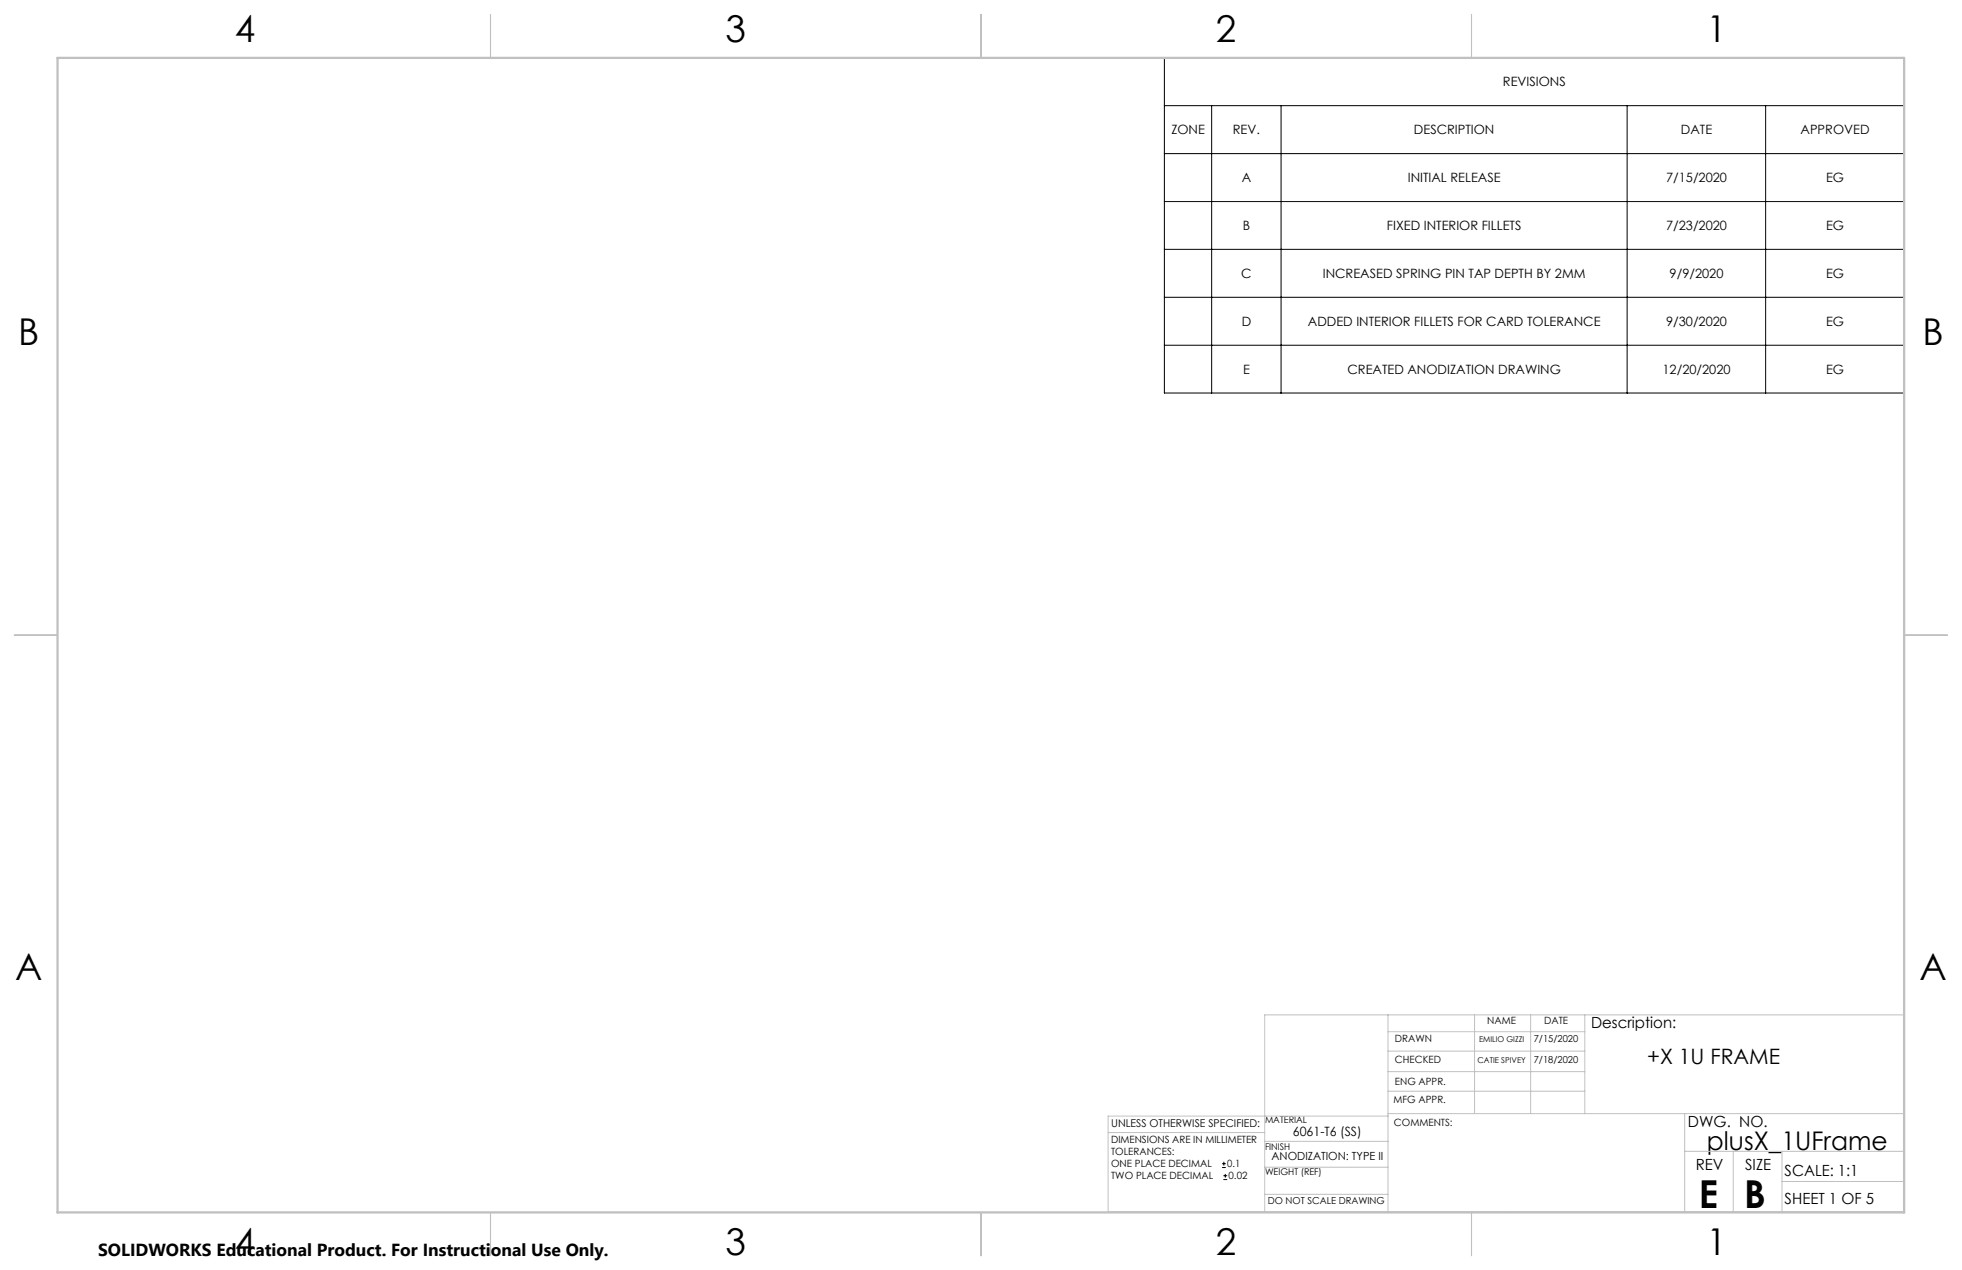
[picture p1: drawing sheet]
<svg xmlns="http://www.w3.org/2000/svg" width="432mm" height="279mm" viewBox="0 0 432 279" stroke-linecap="round" stroke-linejoin="round" font-family="sans-serif">
<defs><g id="words">
<g font-size="8.5">
<text x="373.9" y="265.7">E</text>
<text x="383.8" y="265.7">B</text>
</g>
<g font-size="8.1">
<text x="51.7" y="9.3">4</text>
<text x="159.7" y="9.3">3</text>
<text x="267.6" y="9.3">2</text>
<text x="375.6" y="9.3">1</text>
<text x="4" y="76">B</text>
<text x="423.1" y="76">B</text>
<text x="3.3" y="215.7">A</text>
<text x="422.4" y="215.7">A</text>
<text x="51.7" y="276">4</text>
<text x="159.7" y="276">3</text>
<text x="267.6" y="276">2</text>
<text x="375.6" y="276">1</text>
</g>
<text font-size="5.6" x="375.7" y="253">plusX_1UFrame</text>
<text font-size="4.7" x="362.5" y="234.1">+X 1U FRAME</text>
<text font-size="3.8" x="21.6" y="276.3">SOLIDWORKS Educational Product. For Instructional Use Only.</text>
<g font-size="3.4">
<text x="350.2" y="226.2">Description:</text>
<text x="371.5" y="247.9">DWG. NO.</text>
<text x="373.2" y="257.5">REV</text>
<text x="384.1" y="257.5">SIZE</text>
<text x="392.8" y="258.7">SCALE: 1:1</text>
<text x="392.8" y="264.9">SHEET 1 OF 5</text>
</g>
<g font-size="2.8">
<text x="330.8" y="19">REVISIONS</text>
<text x="257.8" y="29.6">ZONE</text>
<text x="271.3" y="29.6">REV.</text>
<text x="311.2" y="29.6">DESCRIPTION</text>
<text x="369.9" y="29.6">DATE</text>
<text x="396.3" y="29.6">APPROVED</text>
<text x="273.3" y="40.1">A</text>
<text x="309.8" y="40.1">INITIAL RELEASE</text>
<text x="366.7" y="40.1">7/15/2020</text>
<text x="401.9" y="40.1">EG</text>
<text x="273.5" y="50.6">B</text>
<text x="305.2" y="50.6">FIXED INTERIOR FILLETS</text>
<text x="366.7" y="50.6">7/23/2020</text>
<text x="401.9" y="50.6">EG</text>
<text x="273.2" y="61.2">C</text>
<text x="291.1" y="61.2">INCREASED SPRING PIN TAP DEPTH BY 2MM</text>
<text x="367.5" y="61.2">9/9/2020</text>
<text x="401.9" y="61.2">EG</text>
<text x="273.3" y="71.7">D</text>
<text x="287.8" y="71.7">ADDED INTERIOR FILLETS FOR CARD TOLERANCE</text>
<text x="366.7" y="71.7">9/30/2020</text>
<text x="401.9" y="71.7">EG</text>
<text x="273.6" y="82.3">E</text>
<text x="296.5" y="82.3">CREATED ANODIZATION DRAWING</text>
<text x="365.9" y="82.3">12/20/2020</text>
<text x="401.9" y="82.3">EG</text>
<text x="284.5" y="250">6061-T6 (SS)</text>
</g>
<text font-size="2.5" x="279.8" y="255.2">ANODIZATION: TYPE II</text>
<text font-size="2.4" x="244.5" y="247.8">UNLESS OTHERWISE SPECIFIED:</text>
<g font-size="2.2">
<text x="327.3" y="225.4">NAME</text>
<text x="339.8" y="225.4">DATE</text>
<text x="307" y="233.8">CHECKED</text>
<text x="307" y="229.3">DRAWN</text>
<text x="307" y="238.6">ENG APPR.</text>
<text x="306.7" y="242.7">MFG APPR.</text>
<text x="244.5" y="251.5">DIMENSIONS ARE IN MILLIMETER</text>
<text x="306.8" y="247.7">COMMENTS:</text>
<text x="244.5" y="254.2">TOLERANCES:</text>
<text x="244.5" y="256.8">ONE PLACE DECIMAL</text>
<text x="270.1" y="256.8">0.1</text>
<text x="244.5" y="259.5">TWO PLACE DECIMAL</text>
<text x="270.4" y="259.5">0.02</text>
</g>
<g font-size="2.1">
<text x="337.5" y="233.9">7/18/2020</text>
<text x="337.6" y="229.3">7/15/2020</text>
<text x="279" y="264.9">DO NOT SCALE DRAWING</text>
</g>
<g font-size="2">
<text x="278.4" y="247.1">MATERIAL</text>
<text x="278.4" y="253">FINISH</text>
<text x="278.4" y="258.5">WEIGHT (REF)</text>
</g>
<g font-size="1.8">
<text x="325.2" y="233.9">CATIE SPIVEY</text>
<text x="325.5" y="229.3">EMILIO GIZZI</text>
</g>
</g></defs>
<g fill="none" stroke="#000" stroke-width=".22">
<path d="M256.3 12.7h162.8v73.8h-162.8zM256.3 23.2h162.8M256.3 33.8h162.8M266.7 23.2v63.3M281.9 23.2v63.3M358.1 23.2v63.3M388.6 23.2v63.3M256.3 44.3h162.8M256.3 54.9h162.8M256.3 65.4h162.8M256.3 76h162.8M269 256.9h.8"/>
<path d="M269 256h.8M269.2 259.5h.9M269.2 258.7h.9M269.3 255.6v.8M269.7 258.3v.8"/>
</g>
<path d="M418.9 223.3v43.3" fill="none" stroke="#c0c0c0" stroke-width=".22" stroke-dasharray="15.2 1.3 1.3 1.3" stroke-dashoffset="5"/>
<g fill="none" stroke="#c0c0c0" stroke-width=".22">
<path d="M305.5 223.3v43.3M305.5 235.8h43.3M305.5 231.2h43.3M305.5 227h43.3M324.5 223.3v21.7M336.9 223.3v21.7M348.8 223.3v21.7M243.9 249.2h34.4M278.3 256.8h27.2M278.3 251.1h27.3M305.5 245h113.4M305.5 240.1h43.3"/>
<path d="M305.5 245.5h-61.6v21.1h175M370.8 245v21.6M370.8 253.3h48.1M381.5 253.3v13.3M392.2 259.9h26.7M392.2 253.3v13.3M278.3 262.7h27.2M418.9 265.1v-41.8h-140.6v43.3"/>
</g>
<path d="M108 3.2v9.5M215.9 3.2v9.5M323.8 3.2v9.5M3.1 139.7h9.6M419.1 139.7h9.5M108 266.7v9.6M215.9 266.7v9.6M323.8 266.7v9.6" fill="none" stroke="#c0c0c0" stroke-width=".25"/>
<path d="M12.7 12.7h406.4v254h-406.4z" fill="none" stroke="#c0c0c0" stroke-width=".5"/>
<use href="#words"/>
</svg>
